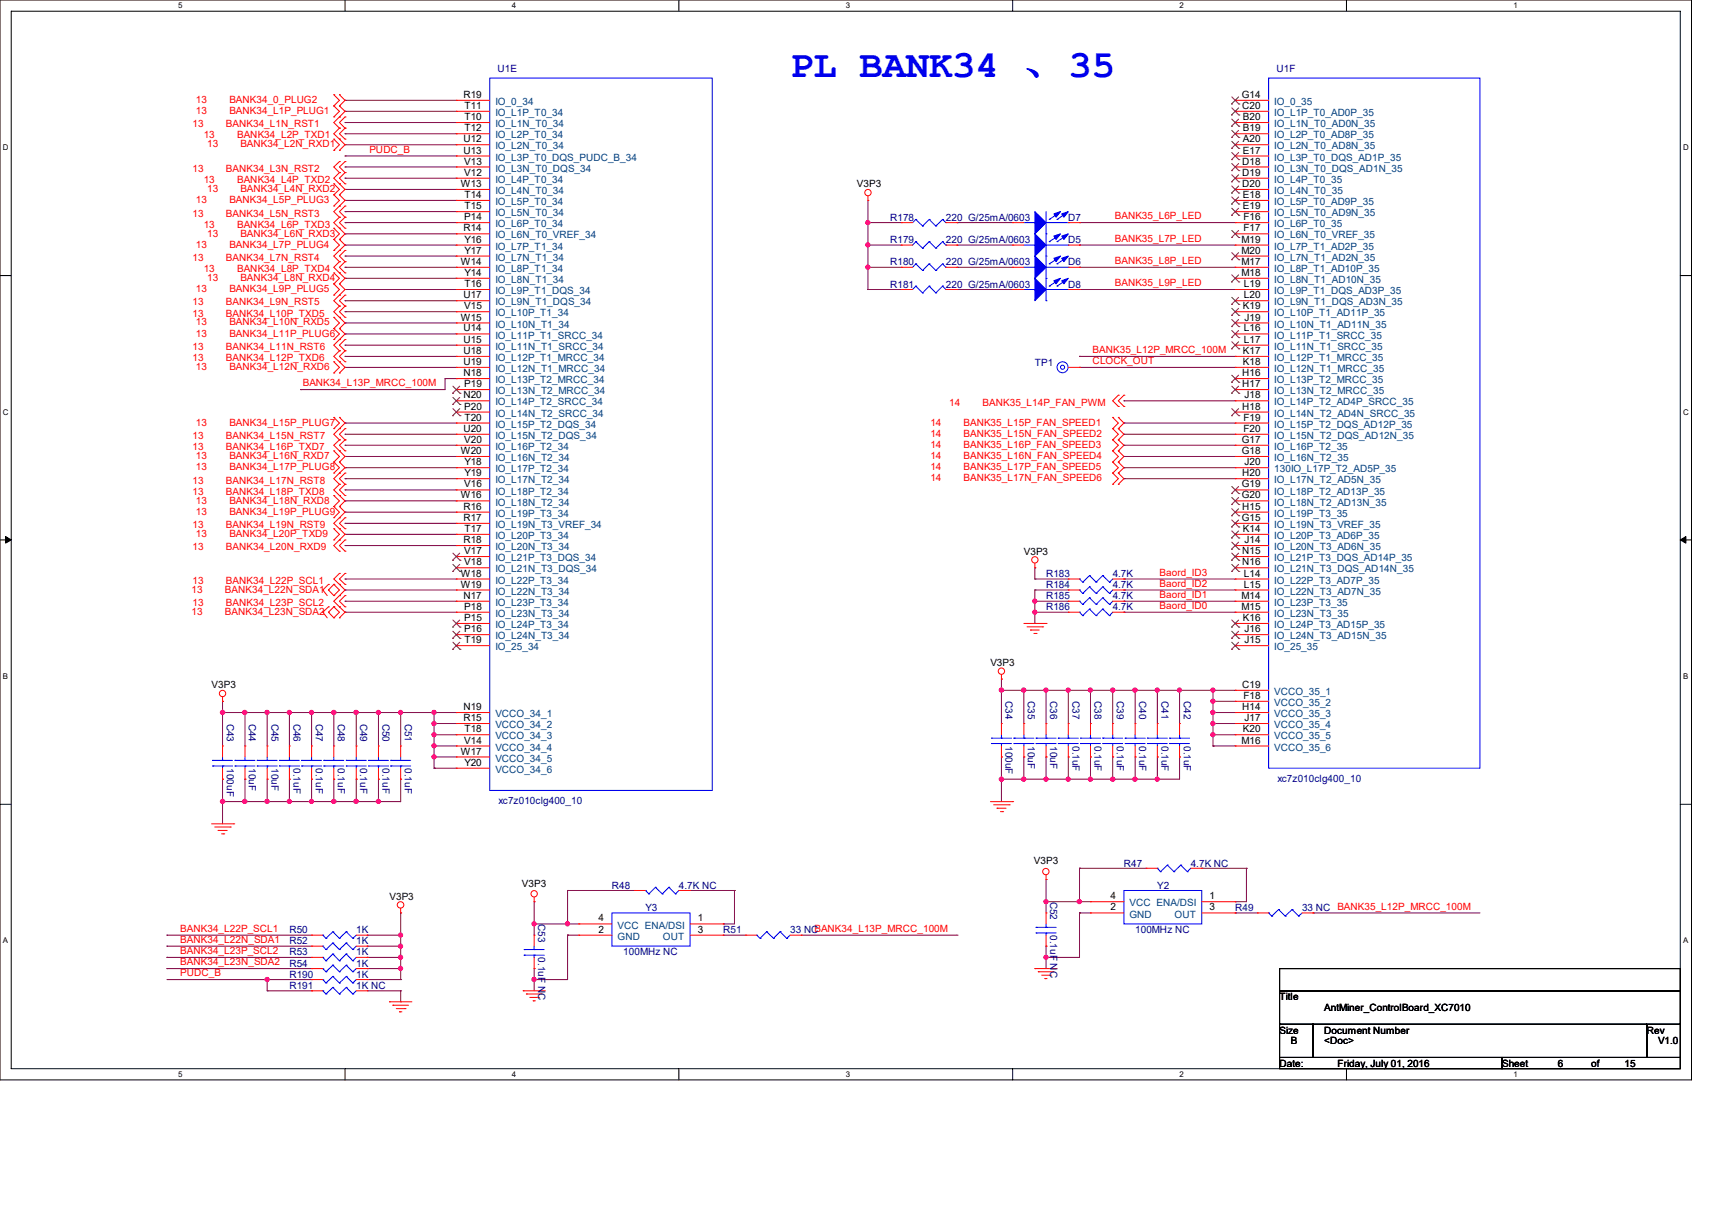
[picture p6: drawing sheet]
<svg xmlns="http://www.w3.org/2000/svg" width="297mm" height="210mm" viewBox="0 0 297 210" stroke-linecap="round" stroke-linejoin="round" font-family="sans-serif">
<defs><g id="words">
<text font-size="6.7" fill="#00f" x="137.1" y="13.3">PL BANK34 、35</text>
<g font-size="1.7" fill="#f00">
<text x="34" y="17.8">13</text>
<text x="39.8" y="17.8">BANK34_0_PLUG2</text>
<text x="33.4" y="22.1">13</text>
<text x="34" y="19.8">13</text>
<text x="39.2" y="22.1">BANK34_L1N_RST1</text>
<text x="39.8" y="19.8">BANK34_L1P_PLUG1</text>
<text x="33.4" y="29.8">13</text>
<text x="35.3" y="24">13</text>
<text x="35.9" y="25.6">13</text>
<text x="39.2" y="29.8">BANK34_L3N_RST2</text>
<text x="41.1" y="24">BANK34_L2P_TXD1</text>
<text x="41.7" y="25.6">BANK34_L2N_RXD1</text>
<text x="64.1" y="26.5">PUDC_B</text>
<text x="34" y="35.2">13</text>
<text x="35.3" y="31.7">13</text>
<text x="35.9" y="33.3">13</text>
<text x="39.8" y="35.2">BANK34_L5P_PLUG3</text>
<text x="41.1" y="31.7">BANK34_L4P_TXD2</text>
<text x="41.7" y="33.3">BANK34_L4N_RXD2</text>
<text x="33.4" y="37.5">13</text>
<text x="35.3" y="39.5">13</text>
<text x="35.9" y="41">13</text>
<text x="39.2" y="37.5">BANK34_L5N_RST3</text>
<text x="41.1" y="39.5">BANK34_L6P_TXD3</text>
<text x="41.7" y="41">BANK34_L6N_RXD3</text>
<text x="193.4" y="38">BANK35_L6P_LED</text>
<text x="193.4" y="41.9">BANK35_L7P_LED</text>
<text x="33.4" y="45.3">13</text>
<text x="34" y="42.9">13</text>
<text x="35.3" y="47.2">13</text>
<text x="39.2" y="45.3">BANK34_L7N_RST4</text>
<text x="39.8" y="42.9">BANK34_L7P_PLUG4</text>
<text x="41.1" y="47.2">BANK34_L8P_TXD4</text>
<text x="193.4" y="45.8">BANK35_L8P_LED</text>
<text x="33.4" y="53">13</text>
<text x="34" y="50.7">13</text>
<text x="35.9" y="48.7">13</text>
<text x="39.2" y="53">BANK34_L9N_RST5</text>
<text x="39.8" y="50.7">BANK34_L9P_PLUG5</text>
<text x="41.7" y="48.7">BANK34_L8N_RXD4</text>
<text x="193.4" y="49.6">BANK35_L9P_LED</text>
<text x="33.4" y="54.9">13</text>
<text x="34" y="56.4">13</text>
<text x="34" y="58.4">13</text>
<text x="39.2" y="54.9">BANK34_L10P_TXD5</text>
<text x="39.8" y="56.4">BANK34_L10N_RXD5</text>
<text x="39.8" y="58.4">BANK34_L11P_PLUG6</text>
<text x="33.4" y="62.6">13</text>
<text x="33.4" y="60.7">13</text>
<text x="34" y="64.2">13</text>
<text x="39.2" y="62.6">BANK34_L12P_TXD6</text>
<text x="39.2" y="60.7">BANK34_L11N_RST6</text>
<text x="39.8" y="64.2">BANK34_L12N_RXD6</text>
<text x="189.6" y="61.2">BANK35_L12P_MRCC_100M</text>
<text x="189.6" y="63.1">CLOCK_OUT</text>
<text x="52.5" y="67">BANK34_L13P_MRCC_100M</text>
<text x="164.7" y="70.4">14</text>
<text x="170.5" y="70.4">BANK35_L14P_FAN_PWM</text>
<text x="33.4" y="76.2">13</text>
<text x="34" y="73.8">13</text>
<text x="39.2" y="76.2">BANK34_L15N_RST7</text>
<text x="39.8" y="73.8">BANK34_L15P_PLUG7</text>
<text x="161.4" y="73.8">14</text>
<text x="161.4" y="75.7">14</text>
<text x="161.4" y="77.7">14</text>
<text x="167.2" y="73.8">BANK35_L15P_FAN_SPEED1</text>
<text x="167.2" y="75.7">BANK35_L15N_FAN_SPEED2</text>
<text x="167.2" y="77.7">BANK35_L16P_FAN_SPEED3</text>
<text x="33.4" y="78.1">13</text>
<text x="33.4" y="83.9">13</text>
<text x="34" y="79.6">13</text>
<text x="34" y="81.5">13</text>
<text x="39.2" y="78.1">BANK34_L16P_TXD7</text>
<text x="39.2" y="83.9">BANK34_L17N_RST8</text>
<text x="39.8" y="79.6">BANK34_L16N_RXD7</text>
<text x="39.8" y="81.5">BANK34_L17P_PLUG8</text>
<text x="161.4" y="79.6">14</text>
<text x="161.4" y="83.5">14</text>
<text x="161.4" y="81.5">14</text>
<text x="167.2" y="79.6">BANK35_L16N_FAN_SPEED4</text>
<text x="167.2" y="83.5">BANK35_L17N_FAN_SPEED6</text>
<text x="167.2" y="81.5">BANK35_L17P_FAN_SPEED5</text>
<text x="33.4" y="85.8">13</text>
<text x="34" y="87.3">13</text>
<text x="34" y="89.3">13</text>
<text x="39.2" y="85.8">BANK34_L18P_TXD8</text>
<text x="39.8" y="87.3">BANK34_L18N_RXD8</text>
<text x="39.8" y="89.3">BANK34_L19P_PLUG9</text>
<text x="33.4" y="95.5">13</text>
<text x="33.4" y="91.6">13</text>
<text x="34" y="93.1">13</text>
<text x="39.2" y="95.5">BANK34_L20N_RXD9</text>
<text x="39.2" y="91.6">BANK34_L19N_RST9</text>
<text x="39.8" y="93.1">BANK34_L20P_TXD9</text>
<text x="33.4" y="101.2">13</text>
<text x="39.2" y="101.2">BANK34_L22P_SCL1</text>
<text x="201.2" y="99.8">Baord_ID3</text>
<text x="201.2" y="101.7">Baord_ID2</text>
<text x="33.2" y="102.8">13</text>
<text x="33.2" y="106.6">13</text>
<text x="33.4" y="105.1">13</text>
<text x="39" y="102.8">BANK34_L22N_SDA1</text>
<text x="39" y="106.6">BANK34_L23N_SDA2</text>
<text x="39.2" y="105.1">BANK34_L23P_SCL2</text>
<text x="201.2" y="103.7">Baord_ID1</text>
<text x="201.2" y="105.6">Baord_ID0</text>
<text x="31.3" y="161.6">BANK34_L22P_SCL1</text>
<text x="31.3" y="163.5">BANK34_L22N_SDA1</text>
<text x="31.3" y="165.4">BANK34_L23P_SCL2</text>
<text x="31.3" y="167.4">BANK34_L23N_SDA2</text>
<text x="31.3" y="169.3">PUDC_B</text>
</g>
<g font-size="1.7">
<text x="80.4" y="17">R19</text>
<text x="215.4" y="17">G14</text>
<text x="80.6" y="18.9">T11</text>
<text x="80.6" y="20.8">T10</text>
<text x="80.6" y="22.8">T12</text>
<text x="215.5" y="18.9">C20</text>
<text x="215.6" y="20.8">B20</text>
<text x="215.6" y="22.8">B19</text>
<text x="80.4" y="24.7">U12</text>
<text x="80.4" y="26.6">U13</text>
<text x="80.5" y="28.5">V13</text>
<text x="215.5" y="28.5">D18</text>
<text x="215.6" y="24.7">A20</text>
<text x="215.6" y="26.6">E17</text>
<text x="80" y="32.4">W13</text>
<text x="80.5" y="30.5">V12</text>
<text x="80.6" y="34.3">T14</text>
<text x="148.7" y="32.5">V3P3</text>
<text x="215.5" y="30.5">D19</text>
<text x="215.5" y="32.4">D20</text>
<text x="215.6" y="34.3">E18</text>
<text x="80.4" y="40.1">R14</text>
<text x="80.5" y="38.2">P14</text>
<text x="80.6" y="36.3">T15</text>
<text x="215.6" y="36.3">E19</text>
<text x="215.7" y="38.2">F16</text>
<text x="215.7" y="40.1">F17</text>
<text x="80" y="45.9">W14</text>
<text x="80.6" y="42.1">Y16</text>
<text x="80.6" y="44">Y17</text>
<text x="80.6" y="47.8">Y14</text>
<text x="215.4" y="42.1">M19</text>
<text x="215.4" y="44">M20</text>
<text x="215.4" y="45.9">M17</text>
<text x="215.4" y="47.8">M18</text>
<text x="80.4" y="51.7">U17</text>
<text x="80.5" y="53.6">V15</text>
<text x="80.6" y="49.8">T16</text>
<text x="215.6" y="53.6">K19</text>
<text x="215.8" y="49.8">L19</text>
<text x="215.8" y="51.7">L20</text>
<text x="80" y="55.6">W15</text>
<text x="80.4" y="57.5">U14</text>
<text x="80.4" y="59.4">U15</text>
<text x="215.8" y="57.5">L16</text>
<text x="215.8" y="59.4">L17</text>
<text x="215.9" y="55.6">J19</text>
<text x="80.4" y="61.4">U18</text>
<text x="80.4" y="63.3">U19</text>
<text x="80.4" y="65.2">N18</text>
<text x="215.5" y="65.2">H16</text>
<text x="215.6" y="61.4">K17</text>
<text x="215.6" y="63.3">K18</text>
<text x="80.4" y="69.1">N20</text>
<text x="80.5" y="67.1">P19</text>
<text x="80.5" y="71">P20</text>
<text x="215.5" y="67.1">H17</text>
<text x="215.5" y="71">H18</text>
<text x="215.9" y="69.1">J18</text>
<text x="80.4" y="74.9">U20</text>
<text x="80.5" y="76.8">V20</text>
<text x="80.6" y="72.9">T20</text>
<text x="215.4" y="76.8">G17</text>
<text x="215.7" y="72.9">F19</text>
<text x="215.7" y="74.9">F20</text>
<text x="80" y="78.7">W20</text>
<text x="80.6" y="80.7">Y18</text>
<text x="80.6" y="82.6">Y19</text>
<text x="215.4" y="78.7">G18</text>
<text x="215.5" y="82.6">H20</text>
<text x="215.9" y="80.7">J20</text>
<text x="80" y="86.4">W16</text>
<text x="80.4" y="88.4">R16</text>
<text x="80.5" y="84.5">V16</text>
<text x="215.4" y="84.5">G19</text>
<text x="215.4" y="86.4">G20</text>
<text x="215.5" y="88.4">H15</text>
<text x="80.4" y="90.3">R17</text>
<text x="80.4" y="94.2">R18</text>
<text x="80.6" y="92.2">T17</text>
<text x="215.4" y="90.3">G15</text>
<text x="215.6" y="92.2">K14</text>
<text x="215.9" y="94.2">J14</text>
<text x="80" y="100">W18</text>
<text x="80" y="101.9">W19</text>
<text x="80.5" y="96.1">V17</text>
<text x="80.5" y="98">V18</text>
<text x="177.6" y="96.2">V3P3</text>
<text x="215.5" y="96.1">N15</text>
<text x="215.5" y="98">N16</text>
<text x="215.8" y="100">L14</text>
<text x="215.8" y="101.9">L15</text>
<text x="80.4" y="103.8">N17</text>
<text x="80.5" y="105.7">P18</text>
<text x="80.5" y="107.7">P15</text>
<text x="215.4" y="103.8">M14</text>
<text x="215.4" y="105.7">M15</text>
<text x="215.6" y="107.7">K16</text>
<text x="80.5" y="109.6">P16</text>
<text x="80.6" y="111.5">T19</text>
<text x="215.9" y="109.6">J16</text>
<text x="215.9" y="111.5">J15</text>
<text x="36.7" y="119.4">V3P3</text>
<text x="171.8" y="115.5">V3P3</text>
<text x="215.5" y="119.3">C19</text>
<text x="80.4" y="123.1">N19</text>
<text x="80.4" y="125">R15</text>
<text x="215.5" y="123.1">H14</text>
<text x="215.7" y="121.2">F18</text>
<text x="215.9" y="125">J17</text>
<text x="80" y="130.8">W17</text>
<text x="80.5" y="128.9">V14</text>
<text x="80.6" y="127">T18</text>
<text x="215.4" y="128.9">M16</text>
<text x="215.6" y="127">K20</text>
<text x="80.6" y="132.8">Y20</text>
<text x="179.4" y="149.9">V3P3</text>
<text x="90.5" y="153.8">V3P3</text>
<text x="192.7" y="156">4</text>
<text x="209.8" y="156">1</text>
<text x="67.6" y="156">V3P3</text>
<text x="103.8" y="161.8">2</text>
<text x="103.8" y="159.8">4</text>
<text x="121.1" y="159.8">1</text>
<text x="121.1" y="161.8">3</text>
<text x="192.7" y="157.9">2</text>
<text x="209.8" y="157.9">3</text>
<text x="222" y="173.4">Title</text>
<text x="222" y="179.2">Size</text>
<text x="229.7" y="175.3">AntMiner_ControlBoard_XC7010</text>
<text x="229.7" y="179.2">Document Number</text>
<text x="285.7" y="179.2">Rev</text>
<text x="222" y="185">Date:</text>
<text x="223.9" y="181.1">B</text>
<text x="229.7" y="181.1">&lt;Doc&gt;</text>
<text x="232.1" y="185">Friday, July 01, 2016</text>
<text x="260.6" y="185">Sheet</text>
<text x="270.2" y="185">6</text>
<text x="276" y="185">of</text>
<text x="281.8" y="185">15</text>
<text x="287.7" y="181.1">V1.0</text>
</g>
<g font-size="1.7" fill="#000080">
<text x="86.3" y="12.4">U1E</text>
<text x="221.4" y="12.4">U1F</text>
<text x="154.4" y="38.3">R178</text>
<text x="164.1" y="38.3">220 G/25mA/0603</text>
<text x="185.3" y="38.3">D7</text>
<text x="154.4" y="42.2">R179</text>
<text x="154.4" y="46">R180</text>
<text x="164.1" y="42.2">220 G/25mA/0603</text>
<text x="164.1" y="46">220 G/25mA/0603</text>
<text x="185.3" y="46">D6</text>
<text x="185.3" y="42.2">D5</text>
<text x="154.4" y="49.9">R181</text>
<text x="164.1" y="49.9">220 G/25mA/0603</text>
<text x="185.3" y="49.9">D8</text>
<text x="179.5" y="63.4">TP1</text>
<text x="181.5" y="100.1">R183</text>
<text x="193" y="100.1">4.7K</text>
<text x="181.5" y="102">R184</text>
<text x="181.5" y="103.9">R185</text>
<text x="181.5" y="105.9">R186</text>
<text x="193" y="102">4.7K</text>
<text x="193" y="103.9">4.7K</text>
<text x="193" y="105.9">4.7K</text>
<text x="39.3" y="125.5" transform="rotate(90 39.3 125.5)">C43</text>
<text x="43.2" y="125.5" transform="rotate(90 43.2 125.5)">C44</text>
<text x="47.1" y="125.5" transform="rotate(90 47.1 125.5)">C45</text>
<text x="50.9" y="125.5" transform="rotate(90 50.9 125.5)">C46</text>
<text x="54.8" y="125.5" transform="rotate(90 54.8 125.5)">C47</text>
<text x="58.6" y="125.5" transform="rotate(90 58.6 125.5)">C48</text>
<text x="62.5" y="125.5" transform="rotate(90 62.5 125.5)">C49</text>
<text x="66.4" y="125.5" transform="rotate(90 66.4 125.5)">C50</text>
<text x="70.2" y="125.5" transform="rotate(90 70.2 125.5)">C51</text>
<text x="174.5" y="121.6" transform="rotate(90 174.5 121.6)">C34</text>
<text x="178.3" y="121.6" transform="rotate(90 178.3 121.6)">C35</text>
<text x="182.2" y="121.6" transform="rotate(90 182.2 121.6)">C36</text>
<text x="186.1" y="121.6" transform="rotate(90 186.1 121.6)">C37</text>
<text x="189.9" y="121.6" transform="rotate(90 189.9 121.6)">C38</text>
<text x="193.8" y="121.6" transform="rotate(90 193.8 121.6)">C39</text>
<text x="197.6" y="121.6" transform="rotate(90 197.6 121.6)">C40</text>
<text x="201.5" y="121.6" transform="rotate(90 201.5 121.6)">C41</text>
<text x="205.4" y="121.6" transform="rotate(90 205.4 121.6)">C42</text>
<text x="174.5" y="129.4" transform="rotate(90 174.5 129.4)">100uF</text>
<text x="178.3" y="129.4" transform="rotate(90 178.3 129.4)">10uF</text>
<text x="182.2" y="129.4" transform="rotate(90 182.2 129.4)">10uF</text>
<text x="186.1" y="129.4" transform="rotate(90 186.1 129.4)">0.1uF</text>
<text x="189.9" y="129.4" transform="rotate(90 189.9 129.4)">0.1uF</text>
<text x="193.8" y="129.4" transform="rotate(90 193.8 129.4)">0.1uF</text>
<text x="197.6" y="129.4" transform="rotate(90 197.6 129.4)">0.1uF</text>
<text x="201.5" y="129.4" transform="rotate(90 201.5 129.4)">0.1uF</text>
<text x="205.4" y="129.4" transform="rotate(90 205.4 129.4)">0.1uF</text>
<text x="39.3" y="133.2" transform="rotate(90 39.3 133.2)">100uF</text>
<text x="43.2" y="133.2" transform="rotate(90 43.2 133.2)">10uF</text>
<text x="47.1" y="133.2" transform="rotate(90 47.1 133.2)">10uF</text>
<text x="50.9" y="133.2" transform="rotate(90 50.9 133.2)">0.1uF</text>
<text x="54.8" y="133.2" transform="rotate(90 54.8 133.2)">0.1uF</text>
<text x="58.6" y="133.2" transform="rotate(90 58.6 133.2)">0.1uF</text>
<text x="62.5" y="133.2" transform="rotate(90 62.5 133.2)">0.1uF</text>
<text x="66.4" y="133.2" transform="rotate(90 66.4 133.2)">0.1uF</text>
<text x="70.2" y="133.2" transform="rotate(90 70.2 133.2)">0.1uF</text>
<text x="221.6" y="135.6">xc7z010clg400_10</text>
<text x="86.5" y="139.4">xc7z010clg400_10</text>
<text x="106.2" y="154.1">R48</text>
<text x="117.8" y="154.1">4.7K NC</text>
<text x="195" y="150.3">R47</text>
<text x="200.8" y="154.1">Y2</text>
<text x="206.6" y="150.3">4.7K NC</text>
<text x="50.2" y="161.8">R50</text>
<text x="61.8" y="161.8">1K</text>
<text x="93.4" y="160.2" transform="rotate(90 93.4 160.2)">C53</text>
<text x="112" y="158">Y3</text>
<text x="125.5" y="161.8">R51</text>
<text x="137.1" y="161.8">33 NCBANK34_L13P_MRCC_100M</text>
<text x="182.2" y="156.4" transform="rotate(90 182.2 156.4)">C52</text>
<text x="196.9" y="161.8">100MHz NC</text>
<text x="214.3" y="158">R49</text>
<text x="225.9" y="158">33 NC BANK35_L12P_MRCC_100M</text>
<text x="50.2" y="165.7">R53</text>
<text x="50.2" y="167.6">R54</text>
<text x="50.2" y="163.8">R52</text>
<text x="61.8" y="165.7">1K</text>
<text x="61.8" y="167.6">1K</text>
<text x="61.8" y="163.8">1K</text>
<text x="93.4" y="166" transform="rotate(90 93.4 166)">0.1uF NC</text>
<text x="108.1" y="165.7">100MHz NC</text>
<text x="182.2" y="162.2" transform="rotate(90 182.2 162.2)">0.1uF NC</text>
<text x="50.2" y="169.6">R190</text>
<text x="50.2" y="171.5">R191</text>
<text x="61.8" y="169.6">1K</text>
<text x="61.8" y="171.5">1K NC</text>
</g>
<g font-size="1.7" fill="#004080">
<text x="85.9" y="18.2">IO_0_34</text>
<text x="85.9" y="20.1">IO_L1P_T0_34</text>
<text x="85.9" y="22.1">IO_L1N_T0_34</text>
<text x="221.1" y="18.2">IO_0_35</text>
<text x="221.1" y="20.1">IO_L1P_T0_AD0P_35</text>
<text x="221.1" y="22.1">IO_L1N_T0_AD0N_35</text>
<text x="85.9" y="24">IO_L2P_T0_34</text>
<text x="85.9" y="25.9">IO_L2N_T0_34</text>
<text x="85.9" y="27.9">IO_L3P_T0_DQS_PUDC_B_34</text>
<text x="85.9" y="29.8">IO_L3N_T0_DQS_34</text>
<text x="221.1" y="24">IO_L2P_T0_AD8P_35</text>
<text x="221.1" y="25.9">IO_L2N_T0_AD8N_35</text>
<text x="221.1" y="27.9">IO_L3P_T0_DQS_AD1P_35</text>
<text x="221.1" y="29.8">IO_L3N_T0_DQS_AD1N_35</text>
<text x="85.9" y="31.7">IO_L4P_T0_34</text>
<text x="85.9" y="33.7">IO_L4N_T0_34</text>
<text x="85.9" y="35.6">IO_L5P_T0_34</text>
<text x="221.1" y="31.7">IO_L4P_T0_35</text>
<text x="221.1" y="33.7">IO_L4N_T0_35</text>
<text x="221.1" y="35.6">IO_L5P_T0_AD9P_35</text>
<text x="85.9" y="37.5">IO_L5N_T0_34</text>
<text x="85.9" y="39.4">IO_L6P_T0_34</text>
<text x="85.9" y="41.4">IO_L6N_T0_VREF_34</text>
<text x="221.1" y="37.5">IO_L5N_T0_AD9N_35</text>
<text x="221.1" y="39.4">IO_L6P_T0_35</text>
<text x="221.1" y="41.4">IO_L6N_T0_VREF_35</text>
<text x="85.9" y="43.3">IO_L7P_T1_34</text>
<text x="85.9" y="45.2">IO_L7N_T1_34</text>
<text x="85.9" y="47.2">IO_L8P_T1_34</text>
<text x="221.1" y="43.3">IO_L7P_T1_AD2P_35</text>
<text x="221.1" y="45.2">IO_L7N_T1_AD2N_35</text>
<text x="221.1" y="47.2">IO_L8P_T1_AD10P_35</text>
<text x="85.9" y="49.1">IO_L8N_T1_34</text>
<text x="85.9" y="51">IO_L9P_T1_DQS_34</text>
<text x="85.9" y="53">IO_L9N_T1_DQS_34</text>
<text x="221.1" y="49.1">IO_L8N_T1_AD10N_35</text>
<text x="221.1" y="51">IO_L9P_T1_DQS_AD3P_35</text>
<text x="221.1" y="53">IO_L9N_T1_DQS_AD3N_35</text>
<text x="85.9" y="54.9">IO_L10P_T1_34</text>
<text x="85.9" y="56.8">IO_L10N_T1_34</text>
<text x="85.9" y="58.7">IO_L11P_T1_SRCC_34</text>
<text x="221.1" y="54.9">IO_L10P_T1_AD11P_35</text>
<text x="221.1" y="56.8">IO_L10N_T1_AD11N_35</text>
<text x="221.1" y="58.7">IO_L11P_T1_SRCC_35</text>
<text x="85.9" y="60.7">IO_L11N_T1_SRCC_34</text>
<text x="85.9" y="62.6">IO_L12P_T1_MRCC_34</text>
<text x="85.9" y="64.5">IO_L12N_T1_MRCC_34</text>
<text x="221.1" y="60.7">IO_L11N_T1_SRCC_35</text>
<text x="221.1" y="62.6">IO_L12P_T1_MRCC_35</text>
<text x="221.1" y="64.5">IO_L12N_T1_MRCC_35</text>
<text x="85.9" y="66.5">IO_L13P_T2_MRCC_34</text>
<text x="85.9" y="68.4">IO_L13N_T2_MRCC_34</text>
<text x="85.9" y="70.3">IO_L14P_T2_SRCC_34</text>
<text x="221.1" y="66.5">IO_L13P_T2_MRCC_35</text>
<text x="221.1" y="68.4">IO_L13N_T2_MRCC_35</text>
<text x="221.1" y="70.3">IO_L14P_T2_AD4P_SRCC_35</text>
<text x="85.9" y="72.3">IO_L14N_T2_SRCC_34</text>
<text x="85.9" y="74.2">IO_L15P_T2_DQS_34</text>
<text x="85.9" y="76.1">IO_L15N_T2_DQS_34</text>
<text x="221.1" y="72.3">IO_L14N_T2_AD4N_SRCC_35</text>
<text x="221.1" y="74.2">IO_L15P_T2_DQS_AD12P_35</text>
<text x="221.1" y="76.1">IO_L15N_T2_DQS_AD12N_35</text>
<text x="85.9" y="78">IO_L16P_T2_34</text>
<text x="85.9" y="80">IO_L16N_T2_34</text>
<text x="85.9" y="81.9">IO_L17P_T2_34</text>
<text x="85.9" y="83.8">IO_L17N_T2_34</text>
<text x="221.1" y="78">IO_L16P_T2_35</text>
<text x="221.1" y="80">IO_L16N_T2_35</text>
<text x="221.1" y="81.9">130IO_L17P_T2_AD5P_35</text>
<text x="221.1" y="83.8">IO_L17N_T2_AD5N_35</text>
<text x="85.9" y="85.8">IO_L18P_T2_34</text>
<text x="85.9" y="87.7">IO_L18N_T2_34</text>
<text x="85.9" y="89.6">IO_L19P_T3_34</text>
<text x="221.1" y="85.8">IO_L18P_T2_AD13P_35</text>
<text x="221.1" y="87.7">IO_L18N_T2_AD13N_35</text>
<text x="221.1" y="89.6">IO_L19P_T3_35</text>
<text x="85.9" y="91.6">IO_L19N_T3_VREF_34</text>
<text x="85.9" y="93.5">IO_L20P_T3_34</text>
<text x="85.9" y="95.4">IO_L20N_T3_34</text>
<text x="221.1" y="91.6">IO_L19N_T3_VREF_35</text>
<text x="221.1" y="93.5">IO_L20P_T3_AD6P_35</text>
<text x="221.1" y="95.4">IO_L20N_T3_AD6N_35</text>
<text x="85.9" y="97.3">IO_L21P_T3_DQS_34</text>
<text x="85.9" y="99.3">IO_L21N_T3_DQS_34</text>
<text x="85.9" y="101.2">IO_L22P_T3_34</text>
<text x="221.1" y="97.3">IO_L21P_T3_DQS_AD14P_35</text>
<text x="221.1" y="99.3">IO_L21N_T3_DQS_AD14N_35</text>
<text x="221.1" y="101.2">IO_L22P_T3_AD7P_35</text>
<text x="85.9" y="103.1">IO_L22N_T3_34</text>
<text x="85.9" y="105.1">IO_L23P_T3_34</text>
<text x="85.9" y="107">IO_L23N_T3_34</text>
<text x="221.1" y="103.1">IO_L22N_T3_AD7N_35</text>
<text x="221.1" y="105.1">IO_L23P_T3_35</text>
<text x="221.1" y="107">IO_L23N_T3_35</text>
<text x="85.9" y="108.9">IO_L24P_T3_34</text>
<text x="85.9" y="110.9">IO_L24N_T3_34</text>
<text x="85.9" y="112.8">IO_25_34</text>
<text x="221.1" y="108.9">IO_L24P_T3_AD15P_35</text>
<text x="221.1" y="110.9">IO_L24N_T3_AD15N_35</text>
<text x="221.1" y="112.8">IO_25_35</text>
<text x="85.9" y="124.4">VCCO_34_1</text>
<text x="221.1" y="120.5">VCCO_35_1</text>
<text x="221.1" y="122.4">VCCO_35_2</text>
<text x="221.1" y="124.4">VCCO_35_3</text>
<text x="85.9" y="126.3">VCCO_34_2</text>
<text x="85.9" y="128.2">VCCO_34_3</text>
<text x="85.9" y="130.2">VCCO_34_4</text>
<text x="221.1" y="126.3">VCCO_35_4</text>
<text x="221.1" y="128.2">VCCO_35_5</text>
<text x="221.1" y="130.2">VCCO_35_6</text>
<text x="85.9" y="132.1">VCCO_34_5</text>
<text x="85.9" y="134">VCCO_34_6</text>
<text x="107.1" y="161">VCC ENA/DSI</text>
<text x="196" y="159.1">GND</text>
<text x="196" y="157.2">VCC ENA/DSI</text>
<text x="203.8" y="159.1">OUT</text>
<text x="107.1" y="163">GND</text>
<text x="115" y="163">OUT</text>
</g>
<g font-size="1.4">
<text x="30.9" y="1.4">5</text>
<text x="88.8" y="1.4">4</text>
<text x="146.7" y="1.4">3</text>
<text x="204.6" y="1.4">2</text>
<text x="262.6" y="1.4">1</text>
<text x=".5" y="26.1">D</text>
<text x="292" y="26.1">D</text>
<text x=".5" y="71.9">C</text>
<text x="292" y="71.9">C</text>
<text x=".5" y="117.8">B</text>
<text x="292" y="117.8">B</text>
<text x=".5" y="163.6">A</text>
<text x="292" y="163.6">A</text>
<text x="30.9" y="186.8">5</text>
<text x="88.8" y="186.8">4</text>
<text x="146.7" y="186.8">3</text>
<text x="204.6" y="186.8">2</text>
<text x="262.6" y="186.8">1</text>
</g>
</g></defs>
<path d="M0 0h293.5v187.3h-293.5zM1.9 1.9h289.6v183.4h-289.6z" fill="none" stroke="#000" stroke-width=".17"/>
<g fill="#fff">
<path d="M30.9 .2h.8v1.5h-.8z"/>
<path d="M30.9 185.5h.8v1.6h-.8z"/>
</g>
<path d="M59.9 0v1.9M59.9 185.3v2" fill="none" stroke="#000" stroke-width=".17"/>
<g fill="#fff">
<path d="M88.8 .2h.8v1.5h-.8z"/>
<path d="M88.8 185.5h.8v1.6h-.8z"/>
</g>
<path d="M117.8 0v1.9M117.8 185.3v2" fill="none" stroke="#000" stroke-width=".17"/>
<g fill="#fff">
<path d="M146.7 .2h.8v1.5h-.8z"/>
<path d="M146.7 185.5h.8v1.6h-.8z"/>
</g>
<path d="M175.7 0v1.9M175.7 185.3v2" fill="none" stroke="#000" stroke-width=".17"/>
<g fill="#fff">
<path d="M204.6 .2h.8v1.5h-.8z"/>
<path d="M204.6 185.5h.8v1.6h-.8z"/>
</g>
<path d="M233.6 0v1.9M233.6 185.3v2" fill="none" stroke="#000" stroke-width=".17"/>
<g fill="#fff">
<path d="M262.6 .2h.7v1.5h-.7z"/>
<path d="M262.6 185.5h.7v1.6h-.7z"/>
<path d="M.5 24.8h1v1.6h-1z"/>
<path d="M292 24.8h1v1.6h-1z"/>
<path d="M.5 70.7h1v1.5h-1z"/>
<path d="M292 70.7h1v1.5h-1z"/>
</g>
<path d="M0 47.8h1.9M291.5 47.8h2" fill="none" stroke="#000" stroke-width=".17"/>
<g fill="#fff">
<path d="M.5 116.5h.9v1.6h-.9z"/>
<path d="M292 116.5h.9v1.6h-.9z"/>
</g>
<path d="M0 93.6h1.9M291.5 93.6h2" fill="none" stroke="#000" stroke-width=".17"/>
<path d="M1 93l.9 .6-.9 .6zM291.5 93.6l1-.6v1.2z" fill="#000" stroke="#000" stroke-width=".17"/>
<g fill="#fff">
<path d="M.5 162.4h.9v1.5h-.9z"/>
<path d="M292 162.4h.9v1.5h-.9z"/>
</g>
<path d="M0 139.5h1.9M291.5 139.5h2M222 168h69.5v3.8h-69.5zM222 171.8h69.5v5.8h-69.5zM222 177.6h5.8v5.8h-5.8zM227.8 177.6h57.9v5.8h-57.9zM285.7 177.6h5.8v5.8h-5.8zM222 183.4h38.6v1.9h-38.6zM260.6 183.4h30.9v1.9h-30.9z" fill="none" stroke="#000" stroke-width=".17"/>
<g fill="none" stroke="#800040" stroke-width=".17">
<path d="M59.9 19.3h.1M59.9 17.4h.1M59.9 19.3h19.3M59.9 17.4h19.3M59.9 21.3h.1M59.9 23.2h.1M59.9 25.1h.1M59.9 27.1h.1M59.9 29h.1M59.9 30.9h.1M59.9 32.9h.1M59.9 34.8h.1"/>
<path d="M59.9 36.7h.1M59.9 38.6h.1M59.9 21.3h19.3M59.9 23.2h19.3M59.9 25.1h19.3M59.9 27.1h19.3M59.9 29h19.3M59.9 30.9h19.3M59.9 32.9h19.3M59.9 34.8h19.3M59.9 36.7h19.3M59.9 38.6h19.3"/>
<path d="M150.6 38.6h.1M150.6 38.6h5.8M150.6 34.8v15.4M166 38.6h.1M166 38.6h9.7M187.3 38.6h.1M187.3 38.6h27M59.9 40.6h.1M59.9 42.5h.1M59.9 44.4h.1M59.9 46.4h.1M59.9 48.3h.1"/>
<path d="M59.9 50.2h.1M59.9 52.2h.1M59.9 54.1h.1M59.9 56h.1M59.9 57.9h.1M59.9 59.9h.1M59.9 40.6h19.3M59.9 42.5h19.3M59.9 44.4h19.3M59.9 46.4h19.3M59.9 48.3h19.3M59.9 50.2h19.3"/>
<path d="M59.9 52.2h19.3M59.9 54.1h19.3M59.9 56h19.3M59.9 57.9h19.3M59.9 59.9h19.3M150.6 50.2h.1M150.6 42.5h.1M150.6 46.4h.1M150.6 42.5h5.8M150.6 46.4h5.8M150.6 50.2h5.8M166 42.5h.1"/>
<path d="M166 46.4h.1M166 50.2h.1M166 42.5h9.7M166 46.4h9.7M166 50.2h9.7M187.3 42.5h.1M187.3 46.4h.1M187.3 50.2h.1M187.3 42.5h27M187.3 46.4h27M187.3 50.2h27M52.2 67.6h.1"/>
<path d="M59.9 61.8h.1M59.9 63.7h.1M59.9 73.4h.1M59.9 75.3h.1M59.9 77.2h.1M59.9 79.2h.1M59.9 61.8h19.3M59.9 63.7h19.3M59.9 73.4h19.3M59.9 75.3h19.3M59.9 77.2h19.3M59.9 79.2h19.3"/>
<path d="M77.2 65.7h.1M77.2 65.7v1.9h-25M77.2 65.7h2M79.2 65.7h.1M187.3 61.8h.1M187.3 63.7h.1M187.3 61.8h27M187.3 63.7h27M195 69.5h.1M195 73.4h.1M195 75.3h.1M195 77.2h.1"/>
<path d="M195 79.2h.1M195 73.4h19.3M195 75.3h19.3M195 77.2h19.3M195 79.2h19.3M195 69.5h19.3M59.9 81.1h.1M59.9 83h.1M59.9 85h.1M59.9 86.9h.1M59.9 88.8h.1M59.9 90.8h.1"/>
<path d="M59.9 92.7h.1M59.9 94.6h.1M59.9 81.1h19.3M59.9 83h19.3M59.9 85h19.3M59.9 86.9h19.3M59.9 88.8h19.3M59.9 90.8h19.3M59.9 92.7h19.3M59.9 94.6h19.3M179.5 98.5h.1M179.5 98.5v1.9"/>
<path d="M195 81.1h.1M195 83h.1M195 81.1h19.3M195 83h19.3M59.9 100.4h.1M59.9 102.3h.1M59.9 104.3h.1M59.9 106.2h.1M59.9 100.4h19.3M59.9 102.3h19.3M59.9 104.3h19.3M59.9 106.2h19.3"/>
<path d="M173.7 119.7h.1M173.7 117.8h.1M173.7 119.7h40.6M173.7 117.8v7.7M177.6 119.7h.1M177.6 119.7v5.8M179.5 102.3h.1M179.5 104.3h.1M179.5 106.2h.1M179.5 108.1h.1M179.5 100.4h.1M179.5 100.4h5.8"/>
<path d="M179.5 102.3h5.8M179.5 104.3h5.8M179.5 106.2h5.8M179.5 102.3v5.8M181.5 119.7h.1M181.5 119.7v5.8M185.3 119.7h.1M185.3 119.7v5.8M189.2 119.7h.1M189.2 119.7v5.8M193 119.7h.1M193 119.7v5.8"/>
<path d="M195 100.4h.1M195 102.3h.1M195 104.3h.1M195 106.2h.1M195 100.4h19.3M195 102.3h19.3M195 104.3h19.3M195 106.2h19.3M196.9 119.7h.1M196.9 119.7v5.8M200.8 119.7h.1M200.8 119.7v5.8"/>
<path d="M204.6 119.7h.1M204.6 119.7v5.8M210.4 119.7h.1M210.4 119.7v9.7M214.3 119.7h.1M38.6 123.6h.1M38.6 121.6h.1M38.6 135.1h.1M38.6 139h.1M38.6 123.6h40.6M38.6 121.6v7.8M38.6 135.1v7.8"/>
<path d="M42.5 123.6h.1M42.5 135.1h.1M42.5 139h.1M42.5 123.6v5.8M42.5 135.1v3.9M46.4 123.6h.1M46.4 135.1h.1M46.4 139h.1M46.4 123.6v5.8M46.4 135.1v3.9M50.2 123.6h.1M50.2 135.1h.1"/>
<path d="M50.2 139h.1M50.2 123.6v5.8M50.2 135.1v3.9M54.1 123.6h.1M54.1 135.1h.1M54.1 139h.1M54.1 123.6v5.8M54.1 135.1v3.9M57.9 123.6h.1M57.9 135.1h.1M57.9 139h.1M57.9 123.6v5.8"/>
<path d="M57.9 135.1v3.9M61.8 123.6h.1M61.8 135.1h.1M61.8 139h.1M61.8 123.6v5.8M61.8 135.1v3.9M65.7 123.6h.1M65.7 135.1h.1M65.7 139h.1M65.7 123.6v5.8M65.7 135.1v3.9M69.5 123.6h.1"/>
<path d="M69.5 135.1h.1M69.5 135.1v3.9h-30.9M69.5 123.6v5.8M75.3 133.2h.1M75.3 123.6h.1M75.3 125.5h.1M75.3 127.4h.1M75.3 129.4h.1M75.3 131.3h.1M75.3 133.2h3.9M75.3 125.5h3.9M75.3 123.6v9.6"/>
<path d="M75.3 127.4h3.9M75.3 129.4h3.9M75.3 131.3h3.9M79.2 123.6h.1M173.7 131.3h.1M173.7 135.1h.1M173.7 131.3v7.7M177.6 131.3h.1M177.6 135.1h.1M177.6 131.3v3.8M181.5 131.3h.1M181.5 135.1h.1"/>
<path d="M181.5 131.3v3.8M185.3 131.3h.1M185.3 135.1h.1M185.3 131.3v3.8M189.2 131.3h.1M189.2 135.1h.1M189.2 131.3v3.8M193 131.3h.1M193 135.1h.1M193 131.3v3.8M196.9 131.3h.1M196.9 135.1h.1"/>
<path d="M196.9 131.3v3.8M200.8 131.3h.1M200.8 135.1h.1M200.8 131.3v3.8M204.6 131.3h.1M204.6 131.3v3.8h-30.9M210.4 129.4h.1M210.4 121.6h.1M210.4 123.6h.1M210.4 125.5h.1M210.4 127.4h.1M210.4 123.6h3.9"/>
<path d="M210.4 125.5h3.9M210.4 127.4h3.9M210.4 129.4h3.9M210.4 121.6h3.9M69.5 158.3h.1M69.5 158.3v11.6M92.7 156.4h.1M92.7 156.4v5.8M98.5 154.4h.1M98.5 154.4h11.6M98.5 154.4v5.8M119.7 154.4h.1"/>
<path d="M119.7 154.4h7.7M127.4 154.4h.1M127.4 154.4v5.8h-1.9M181.5 156.4h.1M181.5 152.5h.1M181.5 152.5v5.8M181.5 156.4h7.7M187.3 150.6h.1M187.3 156.4h.1M187.3 158.3h.1M187.3 158.3h1.9M187.3 158.3v7.7h-5.8"/>
<path d="M187.3 150.6h11.5M187.3 150.6v5.8M208.5 150.6h.1M208.5 150.6h7.7M214.3 156.4h.1M214.3 158.3h.1M214.3 158.3h3.8M216.2 150.6h.1M216.2 150.6v5.8h-1.9M227.8 158.3h.1M227.8 158.3h29M29 162.2h.1"/>
<path d="M29 164.1h.1M29 166h.1M29 168h.1M29 168h25.1M29 166h25.1M29 164.1h25.1M29 162.2h25.1M29 169.9h25.1M46.4 169.9h.1M46.4 171.8h.1M46.4 169.9v1.9M46.4 171.8h7.7"/>
<path d="M54.1 171.8h.1M54.1 169.9h.1M63.7 168h.1M63.7 166h.1M63.7 164.1h.1M63.7 162.2h.1M63.7 168h5.8M63.7 166h5.8M63.7 164.1h5.8M63.7 162.2h5.8M63.7 169.9h5.8M63.7 171.8h5.8"/>
<path d="M69.5 166h.1M69.5 164.1h.1M69.5 162.2h.1M69.5 169.9h.1M69.5 168h.1M69.5 171.8h.1M69.5 173.7h.1M69.5 171.8v1.9M92.7 160.2h.1M92.7 169.9h.1M92.7 168h.1M92.7 160.2h7.7"/>
<path d="M92.7 168v3.8M98.5 160.2h.1M98.5 162.2h.1M98.5 162.2h1.9M98.5 162.2v7.7h-5.8M125.5 160.2h.1M125.5 162.2h.1M125.5 162.2h3.9M139 162.2h27M166 162.2h.1M181.5 166h.1M181.5 164.1h.1"/>
<path d="M181.5 164.1v3.9"/>
</g>
<g fill="#f0f" stroke="#f0f" stroke-width=".17">
<circle cx="38.6" cy="123.5" r=".37"/>
<circle cx="65.6" cy="123.5" r=".36"/>
<circle cx="57.9" cy="123.5" r=".37"/>
<circle cx="61.8" cy="123.5" r=".37"/>
<circle cx="50.2" cy="123.5" r=".36"/>
<circle cx="54" cy="123.5" r=".36"/>
<circle cx="46.3" cy="123.5" r=".36"/>
<circle cx="42.5" cy="123.5" r=".37"/>
<circle cx="38.6" cy="139" r=".37"/>
<circle cx="42.5" cy="139" r=".37"/>
<circle cx="46.3" cy="139" r=".36"/>
<circle cx="50.2" cy="139" r=".36"/>
<circle cx="54" cy="139" r=".36"/>
<circle cx="57.9" cy="139" r=".37"/>
<circle cx="61.8" cy="139" r=".37"/>
<circle cx="65.6" cy="139" r=".36"/>
<circle cx="69.5" cy="123.5" r=".36"/>
<circle cx="75.3" cy="123.5" r=".36"/>
<circle cx="75.3" cy="125.5" r=".36"/>
<circle cx="75.3" cy="127.4" r=".36"/>
<circle cx="75.3" cy="129.3" r=".36"/>
<circle cx="75.3" cy="131.3" r=".36"/>
<circle cx="173.7" cy="119.7" r=".37"/>
<circle cx="200.8" cy="119.7" r=".36"/>
<circle cx="196.9" cy="119.7" r=".37"/>
<circle cx="193" cy="119.7" r=".37"/>
<circle cx="189.2" cy="119.7" r=".36"/>
<circle cx="185.3" cy="119.7" r=".36"/>
<circle cx="181.5" cy="119.7" r=".36"/>
<circle cx="177.6" cy="119.7" r=".37"/>
<circle cx="173.7" cy="135.1" r=".37"/>
<circle cx="177.6" cy="135.1" r=".37"/>
<circle cx="185.3" cy="135.1" r=".36"/>
<circle cx="181.5" cy="135.1" r=".36"/>
<circle cx="193" cy="135.1" r=".37"/>
<circle cx="189.2" cy="135.1" r=".36"/>
<circle cx="196.9" cy="135.1" r=".37"/>
<circle cx="210.4" cy="123.5" r=".36"/>
<circle cx="210.4" cy="125.5" r=".36"/>
<circle cx="210.4" cy="127.4" r=".36"/>
<circle cx="204.6" cy="119.7" r=".36"/>
<circle cx="200.8" cy="135.1" r=".36"/>
<circle cx="210.4" cy="121.6" r=".36"/>
<circle cx="210.4" cy="119.7" r=".36"/>
<circle cx="69.5" cy="167.9" r=".36"/>
<circle cx="69.5" cy="166" r=".36"/>
<circle cx="69.5" cy="164.1" r=".36"/>
<circle cx="69.5" cy="162.2" r=".36"/>
<circle cx="187.3" cy="156.4" r=".37"/>
<circle cx="181.5" cy="156.4" r=".36"/>
<circle cx="181.5" cy="166" r=".36"/>
<circle cx="92.6" cy="160.2" r=".36"/>
<circle cx="98.4" cy="160.2" r=".36"/>
<circle cx="92.6" cy="169.9" r=".36"/>
<circle cx="150.6" cy="38.6" r=".36"/>
<circle cx="150.6" cy="42.5" r=".36"/>
<circle cx="150.6" cy="46.3" r=".36"/>
<circle cx="179.5" cy="104.2" r=".36"/>
<circle cx="179.5" cy="106.2" r=".36"/>
<circle cx="46.3" cy="169.9" r=".36"/>
</g>
<g fill="none" stroke="#f00" stroke-width=".17">
<path d="M57.9 18.4h.1M57.9 16.4h.1M57.9 18.4l1 .9-1 1M57.9 16.4l1 1-1 1M58.9 18.4h.1M58.9 16.4h.1M58.9 18.4l1 .9-2 2 1 .9M58.9 16.4l1 1-1 1M79.2 17.4h.1M79.2 19.3h.1M79.2 17.4h5.8M79.2 19.3h5.8"/>
<path d="M214.3 17.4h.1M214.3 19.3h.1M214.3 17.4h5.8M214.3 19.3h5.8M57.9 24.1h.1M57.9 26.1h.1M57.9 31.9h.1M57.9 33.8h.1M57.9 39.6h.1M57.9 20.3h.1M57.9 35.7h.1M57.9 24.1l1 1-1 1"/>
<path d="M57.9 31.9l1 1-1 .9M57.9 39.6l1 1-1 .9M57.9 33.8l1 1-1 .9M58.9 22.2h.1M58.9 24.1h.1M58.9 26.1h.1M58.9 29.9h.1M58.9 31.9h.1M58.9 33.8h.1M58.9 37.7h.1M58.9 39.6h.1M58.9 20.3h.1"/>
<path d="M58.9 28h.1M58.9 35.7h.1M58.9 22.2l-1 1 1 .9M58.9 24.1l1 1-1 1M58.9 29.9l-1 1 2 2-1 .9M58.9 37.7l-1 .9 2 2-1 .9M58.9 28l-1 1 1 .9M58.9 33.8l1 1-2 1.9 1 1M59.9 22.2h.1M59.9 24.1h.1M59.9 29.9h.1M59.9 31.9h.1"/>
<path d="M59.9 37.7h.1M59.9 39.6h.1M59.9 20.3h.1M59.9 28h.1M59.9 35.7h.1M59.9 22.2l-1 1 1 .9M59.9 29.9l-1 1 1 1M59.9 37.7l-1 .9 1 1M59.9 20.3l-1 1 1 .9M59.9 28l-1 1 1 .9M59.9 35.7l-1 1 1 1M79.2 21.3h.1"/>
<path d="M79.2 23.2h.1M79.2 25.1h.1M79.2 27.1h.1M79.2 29h.1M79.2 30.9h.1M79.2 32.9h.1M79.2 34.8h.1M79.2 36.7h.1M79.2 38.6h.1M79.2 38.6h5.8M79.2 21.3h5.8M79.2 23.2h5.8"/>
<path d="M79.2 25.1h5.8M79.2 27.1h5.8M79.2 29h5.8M79.2 30.9h5.8M79.2 32.9h5.8M79.2 34.8h5.8M79.2 36.7h5.8M150.6 34.8h.1M150.6 34v.8M156.4 38.6h.1M156.4 38.6h1.9M164.1 38.6h1.9"/>
<path d="M166 38.6h.1M175.7 38.6h.1M175.7 38.6h1.9M185.3 38.6h2M187.3 38.6h.1M214.3 21.3h.1M214.3 23.2h.1M214.3 25.1h.1M214.3 27.1h.1M214.3 29h.1M214.3 30.9h.1M214.3 32.9h.1"/>
<path d="M214.3 34.8h.1M214.3 36.7h.1M214.3 38.6h.1M214.3 38.6h5.8M214.3 21.3h5.8M214.3 23.2h5.8M214.3 25.1h5.8M214.3 27.1h5.8M214.3 29h5.8M214.3 30.9h5.8M214.3 32.9h5.8M214.3 34.8h5.8"/>
<path d="M214.3 36.7h5.8M57.9 41.5h.1M57.9 47.3h.1M57.9 49.2h.1M57.9 55h.1M57.9 57h.1M57.9 43.4h.1M57.9 51.2h.1M57.9 58.9h.1M57.9 47.3l1 1-1 .9M57.9 55l1 1-1 1M57.9 41.5l1 1-1 .9"/>
<path d="M57.9 49.2l1 1-1 1M57.9 57l1 .9-1 1M58.9 41.5h.1M58.9 45.4h.1M58.9 47.3h.1M58.9 49.2h.1M58.9 53.1h.1M58.9 55h.1M58.9 57h.1M58.9 43.4h.1M58.9 51.2h.1M58.9 58.9h.1"/>
<path d="M58.9 45.4l-1 1 1 .9M58.9 47.3l1 1-1 .9M58.9 53.1l-1 1 2 1.9-1 1M58.9 41.5l1 1-1 .9M58.9 43.4l-1 1 1 1M58.9 49.2l1 1-2 2 1 .9M58.9 57l1 .9-2 2 1 .9M59.9 45.4h.1M59.9 47.3h.1M59.9 53.1h.1M59.9 55h.1M59.9 43.4h.1"/>
<path d="M59.9 51.2h.1M59.9 58.9h.1M59.9 45.4l-1 1 1 .9M59.9 53.1l-1 1 1 .9M59.9 43.4l-1 1 1 1M59.9 51.2l-1 1 1 .9M59.9 58.9l-1 1 1 .9M79.2 40.6h.1M79.2 42.5h.1M79.2 44.4h.1M79.2 46.4h.1M79.2 48.3h.1"/>
<path d="M79.2 50.2h.1M79.2 52.2h.1M79.2 54.1h.1M79.2 56h.1M79.2 57.9h.1M79.2 59.9h.1M79.2 42.5h5.8M79.2 46.4h5.8M79.2 50.2h5.8M79.2 40.6h5.8M79.2 44.4h5.8M79.2 48.3h5.8"/>
<path d="M79.2 52.2h5.8M79.2 54.1h5.8M79.2 56h5.8M79.2 57.9h5.8M79.2 59.9h5.8M156.4 42.5h.1M156.4 46.4h.1M156.4 50.2h.1M156.4 42.5h1.9M156.4 46.4h1.9M156.4 50.2h1.9M164.1 42.5h1.9"/>
<path d="M164.1 46.4h1.9M164.1 50.2h1.9M166 42.5h.1M166 46.4h.1M166 50.2h.1M175.7 46.4h.1M175.7 50.2h.1M175.7 42.5h.1M175.7 42.5h1.9M175.7 46.4h1.9M175.7 50.2h1.9M185.3 42.5h2"/>
<path d="M185.3 46.4h2M185.3 50.2h2M187.3 46.4h.1M187.3 50.2h.1M187.3 42.5h.1M214.3 40.6h.1M214.3 42.5h.1M214.3 44.4h.1M214.3 46.4h.1M214.3 48.3h.1M214.3 50.2h.1M214.3 52.2h.1"/>
<path d="M214.3 54.1h.1M214.3 56h.1M214.3 57.9h.1M214.3 59.9h.1M214.3 42.5h5.8M214.3 46.4h5.8M214.3 50.2h5.8M214.3 40.6h5.8M214.3 44.4h5.8M214.3 48.3h5.8M214.3 52.2h5.8M214.3 54.1h5.8"/>
<path d="M214.3 56h5.8M214.3 57.9h5.8M214.3 59.9h5.8M57.9 62.7h.1M57.9 64.7h.1M57.9 78.2h.1M57.9 72.4h.1M57.9 74.3h.1M57.9 62.7l1 1-1 1M57.9 78.2l1 1-1 .9M57.9 72.4l1 1-1 .9M58.9 60.8h.1"/>
<path d="M58.9 62.7h.1M58.9 64.7h.1M58.9 76.3h.1M58.9 78.2h.1M58.9 74.3h.1M58.9 72.4h.1M58.9 60.8l-1 1 1 .9M58.9 62.7l1 1-1 1M58.9 76.3l-1 .9 2 2-1 .9M58.9 72.4l1 1-2 1.9 1 1M59.9 60.8h.1M59.9 62.7h.1"/>
<path d="M59.9 76.3h.1M59.9 78.2h.1M59.9 74.3h.1M59.9 60.8l-1 1 1 .9M59.9 76.3l-1 .9 1 1M59.9 74.3l-1 1 1 1M79.2 61.8h.1M79.2 63.7h.1M79.2 65.7h.1M79.2 67.6h.1M79.2 69.5h.1M79.2 71.5h.1"/>
<path d="M79.2 73.4h.1M79.2 75.3h.1M79.2 77.2h.1M79.2 79.2h.1M79.2 63.7h5.8M79.2 61.8h5.8M79.2 65.7h5.8M79.2 67.6h5.8M79.2 69.5h5.8M79.2 71.5h5.8M79.2 73.4h5.8M79.2 75.3h5.8"/>
<path d="M79.2 77.2h5.8M79.2 79.2h5.8M185.3 63.7h2M187.3 63.7h.1M193 72.4h.1M193 74.3h.1M193 76.3h.1M193 78.2h.1M193 72.4l1 1-1 .9M193 74.3l1 1-1 1M193 76.3l1 .9-1 1M193 78.2l1 1-1 .9"/>
<path d="M194 74.3h.1M194 72.4h.1M194 76.3h.1M194 78.2h.1M194 68.5h.1M194 70.5h.1M194 72.4l1 1-1 .9M194 74.3l1 1-1 1M194 76.3l1 .9-1 1M194 78.2l1 1-1 .9M194 68.5l-1 1 1 1M195 68.5h.1"/>
<path d="M195 70.5h.1M195 68.5l-1 1 1 1M214.3 61.8h.1M214.3 63.7h.1M214.3 65.7h.1M214.3 67.6h.1M214.3 69.5h.1M214.3 71.5h.1M214.3 73.4h.1M214.3 75.3h.1M214.3 77.2h.1M214.3 79.2h.1"/>
<path d="M214.3 63.7h5.8M214.3 61.8h5.8M214.3 65.7h5.8M214.3 67.6h5.8M214.3 69.5h5.8M214.3 71.5h5.8M214.3 73.4h5.8M214.3 75.3h5.8M214.3 77.2h5.8M214.3 79.2h5.8M57.9 91.7h.1M57.9 93.6h.1"/>
<path d="M57.9 80.1h.1M57.9 85.9h.1M57.9 87.8h.1M57.9 82h.1M57.9 89.8h.1M57.9 91.7l1 1-1 .9M57.9 85.9l1 1-1 .9M57.9 80.1l1 1-1 .9M57.9 87.8l1 1-1 1M58.9 93.6h.1M58.9 91.7h.1M58.9 95.6h.1"/>
<path d="M58.9 80.1h.1M58.9 84h.1M58.9 85.9h.1M58.9 87.8h.1M58.9 99.4h.1M58.9 82h.1M58.9 89.8h.1M58.9 91.7l1 1-2 1.9 1 1M58.9 84l-1 1 1 .9M58.9 85.9l1 1-1 .9M58.9 99.4l-1 1 1 .9M58.9 80.1l1 1-1 .9"/>
<path d="M58.9 82l-1 1 1 1M58.9 87.8l1 1-2 2 1 .9M59.9 93.6h.1M59.9 95.6h.1M59.9 84h.1M59.9 85.9h.1M59.9 99.4h.1M59.9 82h.1M59.9 89.8h.1M59.9 91.7h.1M59.9 93.6l-1 1 1 1M59.9 84l-1 1 1 .9"/>
<path d="M59.9 99.4l-1 1 1 .9M59.9 82l-1 1 1 1M59.9 89.8l-1 1 1 .9M79.2 81.1h.1M79.2 83h.1M79.2 85h.1M79.2 86.9h.1M79.2 88.8h.1M79.2 90.8h.1M79.2 92.7h.1M79.2 94.6h.1M79.2 96.5h.1"/>
<path d="M79.2 98.5h.1M79.2 81.1h5.8M79.2 83h5.8M79.2 85h5.8M79.2 86.9h5.8M79.2 88.8h5.8M79.2 90.8h5.8M79.2 92.7h5.8M79.2 94.6h5.8M79.2 96.5h5.8M79.2 98.5h5.8M179.5 98.5h.1"/>
<path d="M179.5 97.7v.8M193 80.1h.1M193 82h.1M193 84h.1M193 82l1 1-1 1M193 80.1l1 1-1 .9M194 80.1h.1M194 84h.1M194 82h.1M194 82l1 1-1 1M194 80.1l1 1-1 .9M214.3 81.1h.1"/>
<path d="M214.3 83h.1M214.3 85h.1M214.3 86.9h.1M214.3 88.8h.1M214.3 90.8h.1M214.3 92.7h.1M214.3 94.6h.1M214.3 96.5h.1M214.3 98.5h.1M214.3 81.1h5.8M214.3 83h5.8M214.3 85h5.8"/>
<path d="M214.3 86.9h5.8M214.3 88.8h5.8M214.3 90.8h5.8M214.3 92.7h5.8M214.3 94.6h5.8M214.3 96.5h5.8M214.3 98.5h5.8M56 102.3h.1M56 106.2h.1M56 102.3l.8 1M56 106.2l.8 .9M57 102.3h.1"/>
<path d="M57 101.3h.1M57 106.2h.1M57 105.2h.1M57 101.3l-1 1M57 102.3l.9 1M57 106.2l.9 .9M57 105.2l-1 1M57.9 101.3h.1M57.9 103.3h.1M57.9 105.2h.1M57.9 107.1h.1M57.9 101.3l1 1-1 1"/>
<path d="M57.9 101.3l-.9 1M57.9 105.2l-.9 1M57.9 105.2l1 1-1 .9M58.9 101.3h.1M58.9 103.3h.1M58.9 105.2h.1M58.9 107.1h.1M58.9 101.3l1 1-2 2 1 .9M58.9 105.2l1 1-1 .9M59.9 101.3h.1M59.9 103.3h.1M59.9 105.2h.1"/>
<path d="M59.9 103.3l-1 1 1 .9M79.2 100.4h.1M79.2 102.3h.1M79.2 104.3h.1M79.2 106.2h.1M79.2 108.1h.1M79.2 110.1h.1M79.2 112h.1M79.2 108.1h5.8M79.2 102.3h5.8M79.2 104.3h5.8M79.2 100.4h5.8"/>
<path d="M79.2 106.2h5.8M79.2 110.1h5.8M79.2 112h5.8M173.7 117.8h.1M173.7 117v.8M177.6 108.1h3.9M178.2 108.7h2.7M178.8 109.3h.1M178.8 109.3h1.5M179.4 109.9h.3M179.7 109.9h.1M180.9 108.7h.1"/>
<path d="M181.5 108.1h.1M185.3 102.3h.1M185.3 104.3h.1M185.3 106.2h.1M185.3 100.4h.1M185.3 102.3h2M185.3 104.3h2M185.3 100.4h2M185.3 106.2h2M193 102.3h2M193 104.3h2M193 100.4h2"/>
<path d="M193 106.2h2M195 102.3h.1M195 104.3h.1M195 106.2h.1M195 100.4h.1M214.3 100.4h.1M214.3 102.3h.1M214.3 104.3h.1M214.3 106.2h.1M214.3 108.1h.1M214.3 110.1h.1M214.3 112h.1"/>
<path d="M214.3 119.7h.1M214.3 108.1h5.8M214.3 102.3h5.8M214.3 104.3h5.8M214.3 100.4h5.8M214.3 106.2h5.8M214.3 110.1h5.8M214.3 112h5.8M214.3 119.7h5.8M38.6 121.6h.1M38.6 135.1h.1M38.6 129.4h.1"/>
<path d="M38.6 120.9v.7M38.6 129.4v1.9M38.6 133.2v1.9M42.5 135.1h.1M42.5 129.4h.1M42.5 129.4v1.9M42.5 133.2v1.9M46.4 135.1h.1M46.4 129.4h.1M46.4 129.4v1.9M46.4 133.2v1.9M50.2 135.1h.1"/>
<path d="M50.2 129.4h.1M50.2 129.4v1.9M50.2 133.2v1.9M54.1 135.1h.1M54.1 129.4h.1M54.1 129.4v1.9M54.1 133.2v1.9M57.9 135.1h.1M57.9 129.4h.1M57.9 129.4v1.9M57.9 133.2v1.9M61.8 135.1h.1"/>
<path d="M61.8 129.4h.1M61.8 129.4v1.9M61.8 133.2v1.9M65.7 135.1h.1M65.7 129.4h.1M65.7 129.4v1.9M65.7 133.2v1.9M69.5 135.1h.1M69.5 129.4h.1M69.5 129.4v1.9M69.5 133.2v1.9M79.2 123.6h.1"/>
<path d="M79.2 125.5h.1M79.2 127.4h.1M79.2 129.4h.1M79.2 131.3h.1M79.2 133.2h.1M79.2 123.6h5.8M79.2 125.5h5.8M79.2 127.4h5.8M79.2 129.4h5.8M79.2 131.3h5.8M79.2 133.2h5.8M171.8 139h3.9"/>
<path d="M172.4 139.6h2.7M173.7 131.3h.1M173.7 125.5h.1M173.7 125.5v1.9M173.7 129.4v1.9M175.1 139.6h.1M175.7 139h.1M177.6 131.3h.1M177.6 125.5h.1M177.6 125.5v1.9M177.6 129.4v1.9M181.5 131.3h.1"/>
<path d="M181.5 125.5h.1M181.5 125.5v1.9M181.5 129.4v1.9M185.3 131.3h.1M185.3 125.5h.1M185.3 125.5v1.9M185.3 129.4v1.9M189.2 131.3h.1M189.2 125.5h.1M189.2 125.5v1.9M189.2 129.4v1.9M193 131.3h.1"/>
<path d="M193 125.5h.1M193 125.5v1.9M193 129.4v1.9M196.9 131.3h.1M196.9 125.5h.1M196.9 125.5v1.9M196.9 129.4v1.9M200.8 131.3h.1M200.8 125.5h.1M200.8 125.5v1.9M200.8 129.4v1.9M204.6 131.3h.1"/>
<path d="M204.6 125.5h.1M204.6 125.5v1.9M204.6 129.4v1.9M214.3 121.6h.1M214.3 123.6h.1M214.3 125.5h.1M214.3 127.4h.1M214.3 129.4h.1M214.3 121.6h5.8M214.3 123.6h5.8M214.3 125.5h5.8M214.3 127.4h5.8"/>
<path d="M214.3 129.4h5.8M36.7 142.9h3.9M37.3 143.4h2.7M37.8 144h.1M37.8 144h1.6M38.4 144.6h.4M38.8 144.6h.1M40 143.4h.1M40.6 142.9h.1M69.5 158.3h.1M69.5 157.5v.8M92.7 156.4h.1"/>
<path d="M92.7 155.6v.8M110.1 154.4h.1M110.1 154.4h1.9M117.8 154.4h1.9M119.7 154.4h.1M173 140.2h.1M173 140.2h1.5M173.6 140.8h.3M173.9 140.8h.1M181.5 152.5h.1M181.5 158.3h.1M181.5 151.8v.7"/>
<path d="M181.5 158.3v1.9M189.2 158.3h.1M189.2 156.4h.1M189.2 158.3h5.8M189.2 156.4h5.8M198.8 150.6h.1M198.8 150.6h2M206.6 150.6h1.9M208.5 150.6h.1M208.5 158.3h5.8M208.5 156.4h5.8M214.3 156.4h.1"/>
<path d="M214.3 158.3h.1M218.1 158.3h.1M218.1 158.3h2M225.9 158.3h1.9M227.8 158.3h.1M54.1 166h.1M54.1 168h.1M54.1 162.2h.1M54.1 169.9h.1M54.1 171.8h.1M54.1 164.1h.1M54.1 168h1.9"/>
<path d="M54.1 171.8h1.9M54.1 166h1.9M54.1 162.2h1.9M54.1 169.9h1.9M54.1 164.1h1.9M61.8 168h1.9M61.8 171.8h1.9M61.8 166h1.9M61.8 162.2h1.9M61.8 169.9h1.9M61.8 164.1h1.9M63.7 166h.1"/>
<path d="M63.7 168h.1M63.7 162.2h.1M63.7 169.9h.1M63.7 171.8h.1M63.7 164.1h.1M67.6 173.7h.1M67.6 173.7h3.9M68.2 174.3h.1M68.2 174.3h2.7M68.7 174.9h1.6M69.3 175.5h.1M69.3 175.5h.4"/>
<path d="M70.3 174.9h.1M90.8 171.8h.1M90.8 171.8h3.8M91.3 172.4h.1M91.3 172.4h2.7M91.9 173h1.5M92.5 173.6h.1M92.5 173.6h.4M92.7 168h.1M92.7 162.2h.1M92.7 162.2v1.9M92.7 166v2"/>
<path d="M93.4 173h.1M100.4 162.2h.1M100.4 160.2h.1M100.4 162.2h5.8M100.4 160.2h5.8M119.7 162.2h5.8M119.7 160.2h5.8M125.5 160.2h.1M125.5 162.2h.1M129.4 162.2h.1M129.4 162.2h1.9M137.1 162.2h1.9"/>
<path d="M139 162.2h.1M179.5 168h.1M179.5 168h3.9M180.1 168.5h.1M180.1 168.5h2.7M180.7 169.1h1.5M181.3 169.7h.1M181.3 169.7h.4M181.5 164.1h.1M181.5 162.2v1.9M182.2 169.1h.1"/>
<circle cx="150.6" cy="33.4" r=".55"/>
<circle cx="179.5" cy="97.1" r=".55"/>
<circle cx="173.7" cy="116.4" r=".55"/>
<circle cx="38.6" cy="120.3" r=".55"/>
<circle cx="69.5" cy="156.9" r=".56"/>
<circle cx="92.7" cy="155" r=".55"/>
<circle cx="181.4" cy="151.2" r=".55"/>
</g>
<g fill="none" stroke="#00f" stroke-width=".17">
<path d="M85 13.5h38.6v123.6h-38.6zM220.1 13.5h36.7v119.7h-36.7zM158.9 38.1h.1M158.9 38.1l-.6 .5M158.9 38.1l1.2 1.1M160.1 39.2h.1M161.2 38.1h.1M161.2 38.1l-1.1 1.1M161.2 38.1l1.1 1.1M162.3 39.2h.1M163.5 38.1h.1M163.5 38.1l-1.2 1.1"/>
<path d="M163.5 38.1l.6 .5M164.1 38.6h.1M177.6 38.6h1.9M179.5 38.6h.1M181.5 36.7v15.5M181.5 38.6h3.8M182 38.1h.1M183.4 38.1h.1M183.8 36.9l-1.8 1.2M185.1 36.9l-1.7 1.2M185.3 38.6h.1M158.9 41.9h.1"/>
<path d="M158.9 45.8h.1M158.9 49.6h.1M158.9 41.9l-.6 .6M158.9 41.9l1.2 1.2M158.9 45.8l-.6 .6M158.9 45.8l1.2 1.1M158.9 49.6l-.6 .6M158.9 49.6l1.2 1.2M160.1 43.1h.1M160.1 46.9h.1M160.1 50.8h.1M161.2 41.9h.1"/>
<path d="M161.2 45.8h.1M161.2 49.6h.1M161.2 41.9l-1.1 1.2M161.2 41.9l1.1 1.2M161.2 45.8l-1.1 1.1M161.2 45.8l1.1 1.1M161.2 49.6l-1.1 1.2M161.2 49.6l1.1 1.2M162.3 43.1h.1M162.3 46.9h.1M162.3 50.8h.1M163.5 41.9h.1"/>
<path d="M163.5 45.8h.1M163.5 49.6h.1M163.5 41.9l-1.2 1.2M163.5 41.9l.6 .6M163.5 45.8l-1.2 1.1M163.5 45.8l.6 .6M163.5 49.6l-1.2 1.2M163.5 49.6l.6 .6M164.1 42.5h.1M164.1 46.4h.1M164.1 50.2h.1M177.6 46.4h1.9"/>
<path d="M177.6 50.2h1.9M177.6 42.5h1.9M179.5 46.4h.1M179.5 50.2h.1M179.5 42.5h.1M181.5 48.3h.1M181.5 40.6h.1M181.5 52.2h.1M181.5 44.4h.1M181.5 46.4h3.8M181.5 50.2h3.8M181.5 42.5h3.8"/>
<path d="M182 45.8h.1M182 49.6h.1M182 41.9h.1M183.4 45.8h.1M183.4 49.6h.1M183.4 41.9h.1M183.8 44.6l-1.8 1.2M183.8 48.5l-1.8 1.1M183.8 40.8l-1.8 1.1M185.1 44.6l-1.7 1.2M185.1 48.5l-1.7 1.1M185.1 40.8l-1.7 1.1"/>
<path d="M185.3 46.4h.1M185.3 50.2h.1M185.3 42.5h.1M189 99.8h.1M189 99.8l1.2 1.2M189 99.8l-1.2 1.2M191.3 99.8h.1M191.3 99.8l1.2 1.2M191.3 99.8l-1.1 1.2M187.3 102.3h.1M187.3 104.3h.1M187.3 106.2h.1"/>
<path d="M187.3 100.4h.1M187.3 102.3l.5 .6M187.3 104.3l.5 .5M187.3 106.2l.5 .6M187.3 100.4l.5 .6M187.8 102.9h.1M187.8 104.8h.1M187.8 106.8h.1M187.8 101h.1M189 101.8h.1M189 103.7h.1M189 105.6h.1"/>
<path d="M189 101.8l1.2 1.1M189 101.8l-1.2 1.1M189 103.7l1.2 1.1M189 103.7l-1.2 1.1M189 105.6l1.2 1.2M189 105.6l-1.2 1.2M190.2 102.9h.1M190.2 104.8h.1M190.2 106.8h.1M190.2 101h.1M191.3 101.8h.1M191.3 103.7h.1"/>
<path d="M191.3 105.6h.1M191.3 105.6l-1.1 1.2M191.3 101.8l1.2 1.1M191.3 101.8l-1.1 1.1M191.3 103.7l1.2 1.1M191.3 103.7l-1.1 1.1M191.3 105.6l1.2 1.2M192.5 102.9h.1M192.5 104.8h.1M192.5 106.8h.1M192.5 101h.1M193 102.3l-.5 .6"/>
<path d="M193 104.3l-.5 .5M193 106.2l-.5 .6M193 100.4l-.5 .6M36.9 131.9h.1M36.9 132.8h.1M36.9 131.9h3.4M36.9 132.8h3.4M38.6 132.8h.1M38.6 131.9h.1M38.6 131.3v.6M38.6 132.8v.4M40.8 131.9h.1"/>
<path d="M40.8 132.8h.1M40.8 131.9h3.4M40.8 132.8h3.4M42.5 132.8h.1M42.5 131.9h.1M42.5 131.3v.6M42.5 132.8v.4M44.6 131.9h.1M44.6 132.8h.1M44.6 131.9h3.5M44.6 132.8h3.5M46.4 132.8h.1"/>
<path d="M46.4 131.9h.1M46.4 131.3v.6M46.4 132.8v.4M48.5 131.9h.1M48.5 132.8h.1M48.5 131.9h3.4M48.5 132.8h3.4M50.2 132.8h.1M50.2 131.9h.1M50.2 131.3v.6M50.2 132.8v.4M52.3 131.9h.1"/>
<path d="M52.3 132.8h.1M52.3 131.9h3.5M52.3 132.8h3.5M54.1 132.8h.1M54.1 131.9h.1M54.1 131.3v.6M54.1 132.8v.4M56.2 131.9h.1M56.2 132.8h.1M56.2 131.9h3.4M56.2 132.8h3.4M57.9 132.8h.1"/>
<path d="M57.9 131.9h.1M57.9 131.3v.6M57.9 132.8v.4M60.1 131.9h.1M60.1 132.8h.1M60.1 131.9h3.4M60.1 132.8h3.4M61.8 132.8h.1M61.8 131.9h.1M61.8 131.3v.6M61.8 132.8v.4M63.9 131.9h.1"/>
<path d="M63.9 132.8h.1M63.9 131.9h3.5M63.9 132.8h3.5M65.7 132.8h.1M65.7 131.9h.1M65.7 131.3v.6M65.7 132.8v.4M67.8 131.9h.1M67.8 132.8h.1M67.8 131.9h3.4M67.8 132.8h3.4M69.5 132.8h.1"/>
<path d="M69.5 131.9h.1M69.5 131.3v.6M69.5 132.8v.4M172 128h.1M172 128.9h.1M172 128h3.5M172 128.9h3.5M173.7 128.9h.1M173.7 128h.1M173.7 127.4v.6M173.7 128.9v.5M175.9 128h.1"/>
<path d="M175.9 128.9h.1M175.9 128h3.5M175.9 128.9h3.5M177.6 128.9h.1M177.6 128h.1M177.6 127.4v.6M177.6 128.9v.5M179.7 128h.1M179.7 128.9h.1M179.7 128h3.5M179.7 128.9h3.5M181.5 128.9h.1"/>
<path d="M181.5 128h.1M181.5 127.4v.6M181.5 128.9v.5M183.6 128h.1M183.6 128.9h.1M183.6 128h3.5M183.6 128.9h3.5M185.3 128.9h.1M185.3 128h.1M185.3 127.4v.6M185.3 128.9v.5M187.5 128h.1"/>
<path d="M187.5 128.9h.1M187.5 128h3.4M187.5 128.9h3.4M189.2 128.9h.1M189.2 128h.1M189.2 127.4v.6M189.2 128.9v.5M191.3 128h.1M191.3 128.9h.1M191.3 128h3.5M191.3 128.9h3.5M193 128.9h.1"/>
<path d="M193 128h.1M193 127.4v.6M193 128.9v.5M195.2 128h.1M195.2 128.9h.1M195.2 128h3.5M195.2 128.9h3.5M196.9 128.9h.1M196.9 128h.1M196.9 127.4v.6M196.9 128.9v.5M199.1 128h.1"/>
<path d="M199.1 128.9h.1M199.1 128h3.4M199.1 128.9h3.4M200.8 128.9h.1M200.8 128h.1M200.8 127.4v.6M200.8 128.9v.5M202.9 128h.1M202.9 128.9h.1M202.9 128h3.5M202.9 128.9h3.5M204.6 128.9h.1"/>
<path d="M204.6 128h.1M204.6 127.4v.6M204.6 128.9v.5M106.2 158.3h13.5v5.8h-13.5zM112 154.4h.1M112 154.4l.6 .6M112.6 155h.1M113.7 153.9h.1M113.7 153.9l1.2 1.1M113.7 153.9l-1.1 1.1M114.9 155h.1M116 153.9h.1"/>
<path d="M116 153.9l1.2 1.1M116 153.9l-1.1 1.1M117.2 155h.1M117.8 154.4l-.6 .6M195 154.4h13.5v5.8h-13.5zM200.8 150.6h.1M200.8 150.6l.5 .6M201.3 151.2h.1M202.5 150h.1M202.5 150l1.2 1.2M202.5 150l-1.2 1.2M203.7 151.2h.1"/>
<path d="M204.9 150h.1M204.9 150l1.1 1.2M204.9 150l-1.2 1.2M206 151.2h.1M206.6 150.6l-.6 .6M220.1 158.3h.1M220.1 158.3l.5 .6M220.6 158.9h.1M221.8 157.7h.1M221.8 157.7l1.2 1.2M221.8 157.7l-1.2 1.2M223 158.9h.1"/>
<path d="M224.2 157.7h.1M224.2 157.7l1.1 1.2M224.2 157.7l-1.2 1.2M225.3 158.9h.1M225.9 158.3l-.6 .6M56 166h.1M56 168h.1M56 162.2h.1M56 169.9h.1M56 171.8h.1M56 164.1h.1M56 166l.6 .6"/>
<path d="M56 168l.6 .5M56 162.2l.6 .5M56 169.9l.6 .6M56 171.8l.6 .6M56 164.1l.6 .6M56.6 166.6h.1M56.6 168.5h.1M56.6 162.7h.1M56.6 170.5h.1M56.6 172.4h.1M56.6 164.7h.1M57.7 165.4h.1"/>
<path d="M57.7 167.4h.1M57.7 161.6h.1M57.7 169.3h.1M57.7 171.2h.1M57.7 163.5h.1M57.7 165.4l1.2 1.2M57.7 165.4l-1.1 1.2M57.7 167.4l1.2 1.1M57.7 167.4l-1.1 1.1M57.7 161.6l1.2 1.1M57.7 161.6l-1.1 1.1M57.7 169.3l1.2 1.2"/>
<path d="M57.7 169.3l-1.1 1.2M57.7 171.2l1.2 1.2M57.7 171.2l-1.1 1.2M57.7 163.5l1.2 1.2M57.7 163.5l-1.1 1.2M58.9 166.6h.1M58.9 168.5h.1M58.9 162.7h.1M58.9 170.5h.1M58.9 172.4h.1M58.9 164.7h.1M60.1 165.4h.1"/>
<path d="M60.1 167.4h.1M60.1 161.6h.1M60.1 169.3h.1M60.1 171.2h.1M60.1 163.5h.1M60.1 165.4l1.1 1.2M60.1 165.4l-1.2 1.2M60.1 167.4l1.1 1.1M60.1 167.4l-1.2 1.1M60.1 161.6l1.1 1.1M60.1 161.6l-1.2 1.1M60.1 169.3l1.1 1.2"/>
<path d="M60.1 169.3l-1.2 1.2M60.1 171.2l1.1 1.2M60.1 171.2l-1.2 1.2M60.1 163.5l1.1 1.2M60.1 163.5l-1.2 1.2M61.2 166.6h.1M61.2 168.5h.1M61.2 162.7h.1M61.2 170.5h.1M61.2 172.4h.1M61.2 164.7h.1M61.8 166l-.6 .6"/>
<path d="M61.8 168l-.6 .5M61.8 162.2l-.6 .5M61.8 169.9l-.6 .6M61.8 171.8l-.6 .6M61.8 164.1l-.6 .6M90.9 164.7h.1M90.9 165.7h.1M90.9 164.7h3.5M90.9 165.7h3.5M92.7 165.7h.1M92.7 164.7h.1M92.7 164.1v.6"/>
<path d="M92.7 165.7v.3M131.3 162.2h.1M131.3 162.2l.6 .5M131.9 162.7h.1M133 161.6h.1M133 161.6l1.2 1.1M133 161.6l-1.1 1.1M134.2 162.7h.1M135.3 161.6h.1M135.3 161.6l1.2 1.1M135.3 161.6l-1.1 1.1M136.5 162.7h.1"/>
<path d="M137.1 162.2l-.6 .5M179.7 160.8h.1M179.7 161.8h.1M179.7 160.8h3.5M179.7 161.8h3.5M181.5 161.8h.1M181.5 160.8h.1M181.5 160.2v.6M181.5 161.8v.4"/>
<circle cx="184.3" cy="63.7" r=".36"/>
<circle cx="184.3" cy="63.7" r=".95"/>
</g>
<g fill="#00f" stroke="#00f" stroke-width=".17">
<path d="M179.5 44.4l2 2-2 1.9z"/>
<path d="M182.8 44.8l1.2-.4-.8 1z"/>
<path d="M184.2 44.8l1.1-.4-.7 1z"/>
<path d="M179.5 36.7l2 1.9-2 2z"/>
<path d="M182.8 37.1l1.2-.4-.8 1z"/>
<path d="M184.2 37.1l1.1-.4-.7 1z"/>
<path d="M179.5 48.3l2 1.9-2 2z"/>
<path d="M182.8 48.7l1.2-.4-.8 .9z"/>
<path d="M184.2 48.7l1.1-.4-.7 .9z"/>
<path d="M179.5 40.6l2 1.9-2 1.9z"/>
<path d="M182.8 40.9l1.2-.3-.8 .9z"/>
<path d="M184.2 40.9l1.1-.3-.7 .9z"/>
</g>
<g fill="none" stroke="#804000" stroke-width=".17">
<path d="M213.7 18h.1M213.7 19.9h.1M213.7 16.8l1.2 1.2M213.7 18.7l1.2 1.2M214.9 16.8l-1.2 1.2M214.9 18.7l-1.2 1.2M214.9 18h.1M214.9 19.9h.1M213.7 21.9h.1M213.7 23.8h.1M213.7 25.7h.1M213.7 27.7h.1"/>
<path d="M213.7 29.6h.1M213.7 31.5h.1M213.7 33.5h.1M213.7 35.4h.1M213.7 37.3h.1M213.7 20.7l1.2 1.2M213.7 22.6l1.2 1.2M213.7 24.5l1.2 1.2M213.7 26.5l1.2 1.2M213.7 28.4l1.2 1.2M213.7 30.3l1.2 1.2M213.7 32.3l1.2 1.2"/>
<path d="M213.7 34.2l1.2 1.2M213.7 36.1l1.2 1.2M213.7 40l1.2 1.2M214.9 20.7l-1.2 1.2M214.9 22.6l-1.2 1.2M214.9 24.5l-1.2 1.2M214.9 26.5l-1.2 1.2M214.9 28.4l-1.2 1.2M214.9 30.3l-1.2 1.2M214.9 32.3l-1.2 1.2M214.9 34.2l-1.2 1.2M214.9 36.1l-1.2 1.2"/>
<path d="M214.9 40l-1.2 1.2M214.9 21.9h.1M214.9 23.8h.1M214.9 25.7h.1M214.9 27.7h.1M214.9 29.6h.1M214.9 31.5h.1M214.9 33.5h.1M214.9 35.4h.1M214.9 37.3h.1M213.7 41.2h.1M213.7 45h.1"/>
<path d="M213.7 48.9h.1M213.7 52.8h.1M213.7 54.7h.1M213.7 56.6h.1M213.7 58.5h.1M213.7 43.8l1.2 1.2M213.7 47.7l1.2 1.2M213.7 51.6l1.2 1.2M213.7 53.5l1.2 1.2M213.7 55.4l1.2 1.2M213.7 57.3l1.2 1.2M213.7 59.3l1.2 1.2"/>
<path d="M214.9 43.8l-1.2 1.2M214.9 47.7l-1.2 1.2M214.9 51.6l-1.2 1.2M214.9 53.5l-1.2 1.2M214.9 55.4l-1.2 1.2M214.9 57.3l-1.2 1.2M214.9 59.3l-1.2 1.2M214.9 41.2h.1M214.9 45h.1M214.9 48.9h.1M214.9 52.8h.1M214.9 54.7h.1"/>
<path d="M214.9 56.6h.1M214.9 58.5h.1M78.5 68.2h.1M78.5 70.1h.1M78.5 72.1h.1M78.6 67l1.2 1.2M78.6 68.9l1.2 1.2M78.6 70.9l1.2 1.2M79.8 67l-1.3 1.2M79.8 68.9l-1.3 1.2M79.8 70.9l-1.3 1.2M79.8 68.2h.1"/>
<path d="M79.8 70.1h.1M79.8 72.1h.1M213.7 60.5h.1M213.7 66.3h.1M213.7 68.2h.1M213.7 72.1h.1M213.7 65.1l1.2 1.2M213.7 67l1.2 1.2M213.7 70.9l1.2 1.2M214.9 65.1l-1.2 1.2M214.9 67l-1.2 1.2M214.9 70.9l-1.2 1.2"/>
<path d="M214.9 60.5h.1M214.9 66.3h.1M214.9 68.2h.1M214.9 72.1h.1M78.5 97.2h.1M78.5 99.1h.1M78.6 95.9l1.2 1.3M78.6 97.9l1.2 1.2M79.8 95.9l-1.3 1.3M79.8 97.9l-1.3 1.2M79.8 97.2h.1M79.8 99.1h.1"/>
<path d="M213.7 85.6h.1M213.7 87.5h.1M213.7 89.5h.1M213.7 91.4h.1M213.7 93.3h.1M213.7 95.2h.1M213.7 97.2h.1M213.7 99.1h.1M213.7 84.4l1.2 1.2M213.7 86.3l1.2 1.2M213.7 88.2l1.2 1.3M213.7 90.2l1.2 1.2"/>
<path d="M213.7 92.1l1.2 1.2M213.7 94l1.2 1.2M213.7 95.9l1.2 1.3M213.7 97.9l1.2 1.2M214.9 84.4l-1.2 1.2M214.9 86.3l-1.2 1.2M214.9 88.2l-1.2 1.3M214.9 90.2l-1.2 1.2M214.9 92.1l-1.2 1.2M214.9 94l-1.2 1.2M214.9 95.9l-1.2 1.3M214.9 97.9l-1.2 1.2"/>
<path d="M214.9 85.6h.1M214.9 87.5h.1M214.9 89.5h.1M214.9 91.4h.1M214.9 93.3h.1M214.9 95.2h.1M214.9 97.2h.1M214.9 99.1h.1M78.5 108.8h.1M78.5 110.7h.1M78.5 112.6h.1M78.6 107.5l1.2 1.3"/>
<path d="M78.6 109.5l1.2 1.2M78.6 111.4l1.2 1.2M79.8 107.5l-1.3 1.3M79.8 109.5l-1.3 1.2M79.8 111.4l-1.3 1.2M79.8 108.8h.1M79.8 110.7h.1M79.8 112.6h.1M213.7 108.8h.1M213.7 110.7h.1M213.7 112.6h.1M213.7 107.5l1.2 1.3"/>
<path d="M213.7 109.5l1.2 1.2M213.7 111.4l1.2 1.2M214.9 107.5l-1.2 1.3M214.9 109.5l-1.2 1.2M214.9 111.4l-1.2 1.2M214.9 108.8h.1M214.9 110.7h.1M214.9 112.6h.1"/>
</g>
<use href="#words"/>
</svg>
